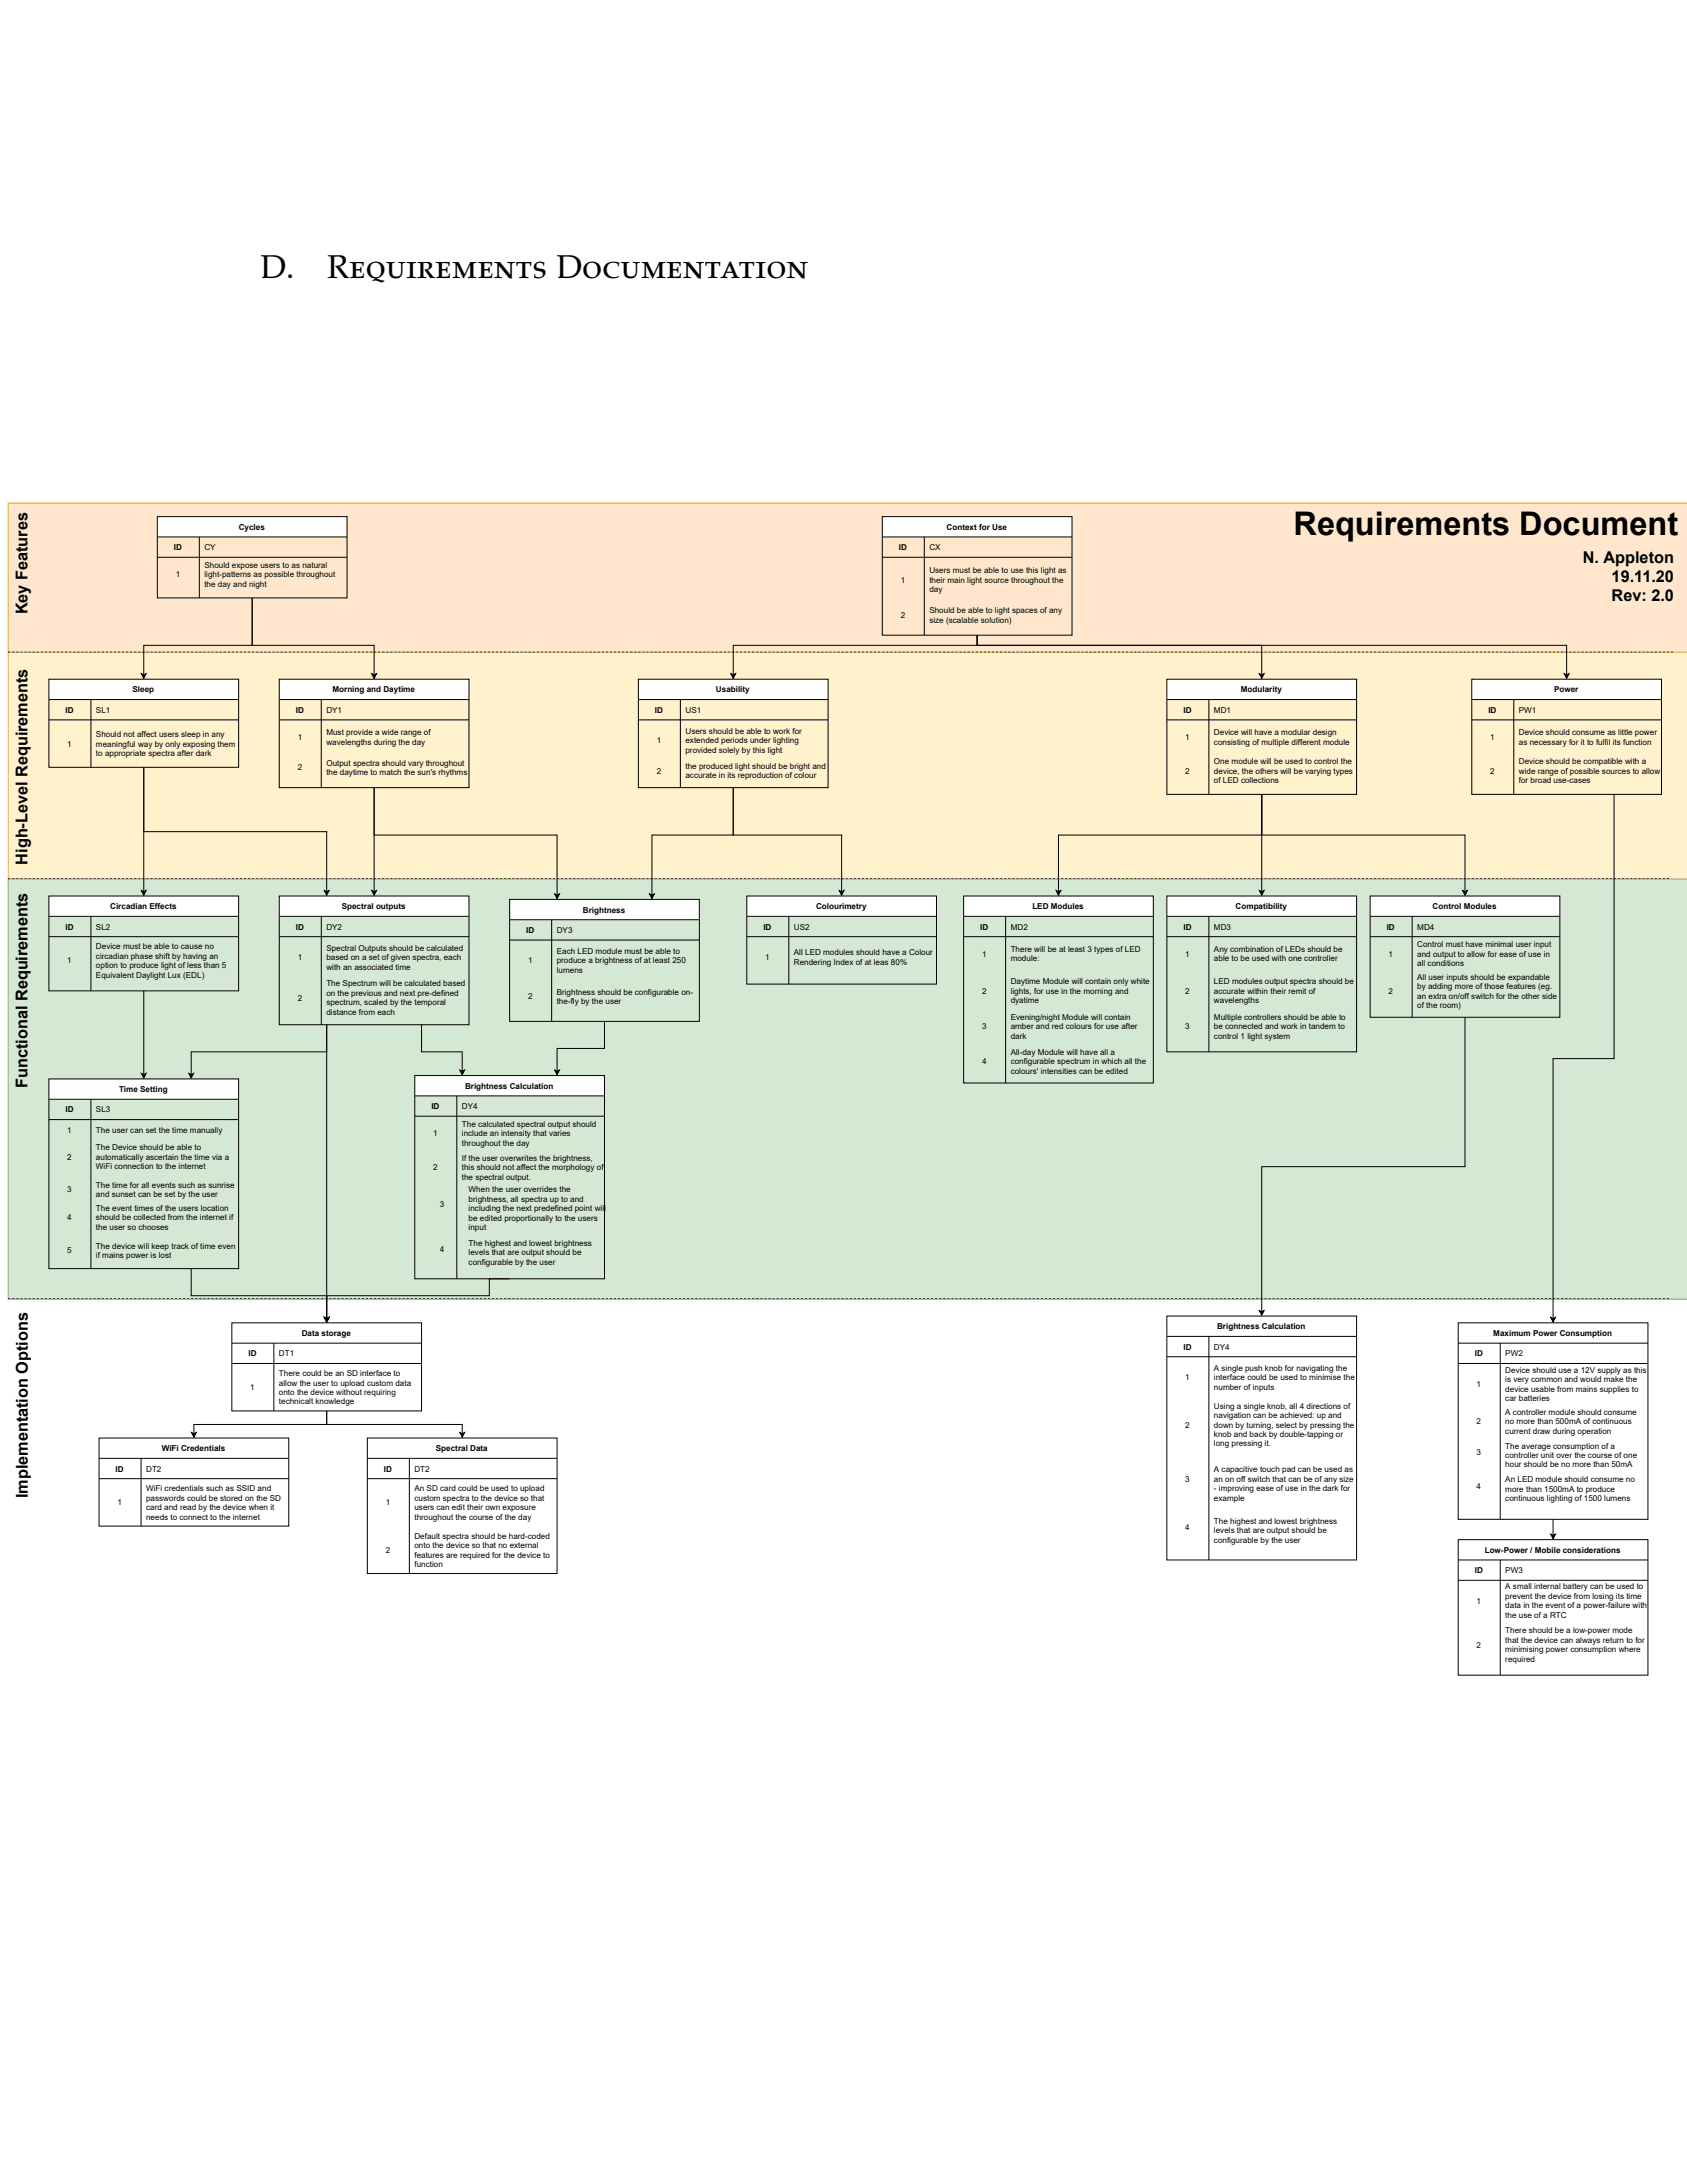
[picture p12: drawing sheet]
<svg xmlns="http://www.w3.org/2000/svg" width="216mm" height="279mm" viewBox="0 0 216 279" stroke-linecap="round" stroke-linejoin="round" font-family="sans-serif">
<defs><g id="words">
<g font-size="4.2">
<text x="33.3" y="35.6">D.</text>
<text x="41.9" y="35.6">Requirements Documentation</text>
<text x="165.5" y="68.4">Requirements Document</text>
</g>
<g font-size="2.1">
<text x="202.6" y="72.1">N. Appleton</text>
<text x="206.3" y="74.5">19.11.20</text>
<text x="206.3" y="76.9">Rev: 2.0</text>
<text x="3.5" y="78.6" transform="rotate(-90 3.5 78.6)">Key Features</text>
<text x="3.5" y="110.7" transform="rotate(-90 3.5 110.7)">High-Level Requirements</text>
<text x="3.5" y="139.2" transform="rotate(-90 3.5 139.2)">Functional Requirements</text>
<text x="3.6" y="191.8" transform="rotate(-90 3.6 191.8)">Implementation Options</text>
</g>
<g font-size="1">
<text x="22.3" y="70.4">ID</text>
<text x="26.2" y="70.4">CY</text>
<text x="30.6" y="67.8">Cycles</text>
<text x="115" y="70.4">ID</text>
<text x="118.9" y="70.4">CX</text>
<text x="121.1" y="67.8">Context for Use</text>
<text x="22.5" y="73.9">1</text>
<text x="26.2" y="72.7">Should expose users to as natural</text>
<text x="26.2" y="73.9">light-patterns as possible throughout</text>
<text x="26.2" y="75.1">the day and night</text>
<text x="115.3" y="74.6">1</text>
<text x="118.9" y="73.4">Users must be able to use this light as</text>
<text x="118.9" y="74.6">their main light source throughout the</text>
<text x="118.9" y="75.8">day</text>
<text x="115.3" y="79.1">2</text>
<text x="118.9" y="78.5">Should be able to light spaces of any</text>
<text x="118.9" y="79.7">size (scalable solution)</text>
<text x="17" y="88.6">Sleep</text>
<text x="42.5" y="88.6">Morning and Daytime</text>
<text x="91.6" y="88.6">Usability</text>
<text x="158.8" y="88.6">Modularity</text>
<text x="198.9" y="88.6">Power</text>
<text x="8.4" y="91.2">ID</text>
<text x="8.6" y="95.6">1</text>
<text x="12.3" y="91.2">SL1</text>
<text x="12.3" y="94.3">Should not affect users sleep in any</text>
<text x="12.3" y="95.6">meaningful way by only exposing them</text>
<text x="37.9" y="91.2">ID</text>
<text x="38.1" y="94.7">1</text>
<text x="41.8" y="91.2">DY1</text>
<text x="41.8" y="94.1">Must provide a wide range of</text>
<text x="41.8" y="95.3">wavelengths during the day</text>
<text x="83.8" y="91.2">ID</text>
<text x="84.1" y="95.1">1</text>
<text x="87.7" y="91.2">US1</text>
<text x="87.7" y="93.9">Users should be able to work for</text>
<text x="87.7" y="95.1">extended periods under lighting</text>
<text x="151.5" y="91.2">ID</text>
<text x="151.7" y="94.7">1</text>
<text x="155.4" y="91.2">MD1</text>
<text x="155.4" y="94.1">Device will have a modular design</text>
<text x="155.4" y="95.3">consisting of multiple different module</text>
<text x="190.5" y="91.2">ID</text>
<text x="190.7" y="94.7">1</text>
<text x="194.4" y="91.2">PW1</text>
<text x="194.4" y="94.1">Device should consume as little power</text>
<text x="194.4" y="95.3">as necessary for it to fulfil its function</text>
<text x="12.3" y="96.8">to appropriate spectra after dark</text>
<text x="38.1" y="98.6">2</text>
<text x="41.8" y="98">Output spectra should vary throughout</text>
<text x="41.8" y="99.2">the daytime to match the sun's rhythms</text>
<text x="84.1" y="99">2</text>
<text x="87.7" y="96.3">provided solely by this light</text>
<text x="87.7" y="98.4">the produced light should be bright and</text>
<text x="87.7" y="99.6">accurate in its reproduction of colour</text>
<text x="151.7" y="99">2</text>
<text x="155.4" y="97.8">One module will be used to control the</text>
<text x="155.4" y="99">device, the others will be varying types</text>
<text x="155.4" y="100.2">of LED collections</text>
<text x="190.7" y="99">2</text>
<text x="194.4" y="97.8">Device should be compatible with a</text>
<text x="194.4" y="99">wide range of possible sources to allow</text>
<text x="194.4" y="100.2">for broad use-cases</text>
<text x="8.4" y="119">ID</text>
<text x="12.3" y="119">SL2</text>
<text x="14.1" y="116.4">Circadian Effects</text>
<text x="37.9" y="119">ID</text>
<text x="41.8" y="119">DY2</text>
<text x="43.7" y="116.4">Spectral outputs</text>
<text x="67.3" y="119.4">ID</text>
<text x="71.3" y="119.4">DY3</text>
<text x="74.6" y="116.8">Brightness</text>
<text x="97.7" y="119">ID</text>
<text x="101.6" y="119">US2</text>
<text x="104.4" y="116.4">Colourimetry</text>
<text x="125.4" y="119">ID</text>
<text x="129.3" y="119">MD2</text>
<text x="132.1" y="116.4">LED Modules</text>
<text x="151.5" y="119">ID</text>
<text x="155.4" y="119">MD3</text>
<text x="158.1" y="116.4">Compatibility</text>
<text x="177.5" y="119">ID</text>
<text x="181.4" y="119">MD4</text>
<text x="183.3" y="116.4">Control Modules</text>
<text x="8.6" y="123.3">1</text>
<text x="12.3" y="121.5">Device must be able to cause no</text>
<text x="12.3" y="122.7">circadian phase shift by having an</text>
<text x="12.3" y="123.9">option to produce light of less than 5</text>
<text x="12.3" y="125.1">Equivalent Daylight Lux (EDL)</text>
<text x="38.1" y="122.9">1</text>
<text x="41.8" y="121.7">Spectral Outputs should be calculated</text>
<text x="41.8" y="122.9">based on a set of given spectra, each</text>
<text x="41.8" y="124.1">with an associated time</text>
<text x="67.6" y="123.3">1</text>
<text x="71.3" y="122.1">Each LED module must be able to</text>
<text x="71.3" y="123.3">produce a brightness of at least 250</text>
<text x="71.3" y="124.5">lumens</text>
<text x="97.9" y="122.9">1</text>
<text x="101.6" y="122.3">All LED modules should have a Colour</text>
<text x="101.6" y="123.5">Rendering Index of at leas 80%</text>
<text x="125.7" y="122.4">1</text>
<text x="129.3" y="121.8">There will be at least 3 types of LED</text>
<text x="129.3" y="123">module:</text>
<text x="129.3" y="126">Daytime Module will contain only white</text>
<text x="151.7" y="122.4">1</text>
<text x="155.4" y="121.8">Any combination of LEDs should be</text>
<text x="155.4" y="123">able to be used with one controller</text>
<text x="155.4" y="126">LED modules output spectra should be</text>
<text x="177.7" y="122.4">1</text>
<text x="181.4" y="121.2">Control must have minimal user input</text>
<text x="181.4" y="122.4">and output to allow for ease of use in</text>
<text x="181.4" y="123.7">all conditions</text>
<text x="181.4" y="125.4">All user inputs should be expandable</text>
<text x="38.1" y="128.1">2</text>
<text x="41.8" y="126.3">The Spectrum will be calculated based</text>
<text x="41.8" y="127.5">on the previous and next pre-defined</text>
<text x="41.8" y="128.7">spectrum, scaled by the temporal</text>
<text x="41.8" y="129.9">distance from each</text>
<text x="67.6" y="127.9">2</text>
<text x="71.3" y="127.3">Brightness should be configurable on-</text>
<text x="71.3" y="128.5">the-fly by the user</text>
<text x="125.7" y="131.7">3</text>
<text x="125.7" y="127.2">2</text>
<text x="129.3" y="130.5">Evening/night Module will contain</text>
<text x="129.3" y="131.7">amber and red colours for use after</text>
<text x="129.3" y="127.2">lights, for use in the morning and</text>
<text x="129.3" y="128.4">dyatime</text>
<text x="151.7" y="127.2">2</text>
<text x="151.7" y="131.7">3</text>
<text x="155.4" y="127.2">accurate within their remit of</text>
<text x="155.4" y="128.4">wavelengths</text>
<text x="155.4" y="130.5">Multiple controllers should be able to</text>
<text x="155.4" y="131.7">be connected and work in tandem to</text>
<text x="177.7" y="127.2">2</text>
<text x="181.4" y="126.6">by adding more of those features (eg.</text>
<text x="181.4" y="127.8">an extra on/off switch for the other side</text>
<text x="181.4" y="129">of the room)</text>
<text x="125.7" y="136.2">4</text>
<text x="129.3" y="132.9">dark</text>
<text x="129.3" y="135">All-day Module will have all a</text>
<text x="129.3" y="136.2">configurable spectrum in which all the</text>
<text x="129.3" y="137.4">colours' intensities can be edited</text>
<text x="155.4" y="132.9">control 1 light system</text>
<text x="8.4" y="142.4">ID</text>
<text x="12.3" y="142.4">SL3</text>
<text x="15.2" y="139.8">Time Setting</text>
<text x="55.2" y="142">ID</text>
<text x="59.1" y="142">DY4</text>
<text x="59.5" y="139.4">Brightness Calculation</text>
<text x="8.6" y="145">1</text>
<text x="8.6" y="148.5">2</text>
<text x="12.3" y="145">The user can set the time manually</text>
<text x="12.3" y="147.2">The Device should be able to</text>
<text x="12.3" y="148.5">automatically ascertain the time via a</text>
<text x="12.3" y="149.7">WiFi connection to the internet</text>
<text x="55.4" y="145.4">1</text>
<text x="55.4" y="149.8">2</text>
<text x="59.1" y="144.2">The calculated spectral output should</text>
<text x="59.1" y="145.4">include an intensity that varies</text>
<text x="59.1" y="146.6">throughout the day</text>
<text x="59.1" y="148.5">If the user overwrites the brightness,</text>
<text x="59.1" y="149.8">this should not affect the morphology of</text>
<text x="8.6" y="152.6">3</text>
<text x="12.3" y="152">The time for all events such as sunrise</text>
<text x="12.3" y="153.2">and sunset can be set by the user</text>
<text x="12.3" y="155">The event times of the users location</text>
<text x="56.3" y="154.4">3</text>
<text x="59.1" y="151">the spectral output.</text>
<text x="60" y="152.6">When the user overrides the</text>
<text x="60" y="153.8">brightness, all spectra up to and</text>
<text x="60" y="155">including the next predefined point will</text>
<text x="8.6" y="156.1">4</text>
<text x="8.6" y="160.4">5</text>
<text x="12.3" y="156.2">should be collected from the internet if</text>
<text x="12.3" y="157.4">the user so chooses</text>
<text x="12.3" y="159.8">The device will keep track of time even</text>
<text x="12.3" y="161">if mains power is lost</text>
<text x="56.3" y="160.2">4</text>
<text x="60" y="156.3">be edited proportionally to the users</text>
<text x="60" y="157.5">input</text>
<text x="60" y="159.5">The highest and lowest brightness</text>
<text x="60" y="160.7">levels that are output should be</text>
<text x="60" y="161.9">configurable by the user</text>
<text x="31.8" y="173.6">ID</text>
<text x="35.7" y="173.6">DT1</text>
<text x="38.6" y="171">Data storage</text>
<text x="151.5" y="172.7">ID</text>
<text x="155.4" y="172.7">DY4</text>
<text x="155.8" y="170.1">Brightness Calculation</text>
<text x="188.7" y="173.6">ID</text>
<text x="191.1" y="171">Maximum Power Consumption</text>
<text x="192.6" y="173.6">PW2</text>
<text x="32" y="177.9">1</text>
<text x="35.7" y="176.1">There could be an SD interface to</text>
<text x="35.7" y="177.3">allow the user to upload custom data</text>
<text x="35.7" y="178.5">onto the device without requiring</text>
<text x="35.7" y="179.8">technicalt knowledge</text>
<text x="151.7" y="176.6">1</text>
<text x="155.4" y="175.4">A single push knob for navigating the</text>
<text x="155.4" y="176.6">interface could be used to minimise the</text>
<text x="155.4" y="177.9">number of inputs</text>
<text x="189" y="177.5">1</text>
<text x="192.6" y="175.7">Device should use a 12V supply as this</text>
<text x="192.6" y="176.9">is very common and would make the</text>
<text x="192.6" y="178.1">device usable from mains supplies to</text>
<text x="192.6" y="179.3">car batteries</text>
<text x="20.7" y="185.7">WiFi Credentials</text>
<text x="55.8" y="185.7">Spectral Data</text>
<text x="151.7" y="182.7">2</text>
<text x="155.4" y="180.3">Using a single knob, all 4 directions of</text>
<text x="155.4" y="181.5">navigation can be achieved: up and</text>
<text x="155.4" y="182.7">down by turning, select by pressing the</text>
<text x="155.4" y="183.9">knob and back by double-tapping or</text>
<text x="155.4" y="185.1">long pressing it.</text>
<text x="189" y="182.3">2</text>
<text x="192.6" y="181.1">A controller module should consume</text>
<text x="192.6" y="182.3">no more than 500mA of continuous</text>
<text x="192.6" y="183.5">current draw during operation</text>
<text x="192.6" y="185.4">The average consumption of a</text>
<text x="14.8" y="188.3">ID</text>
<text x="18.7" y="188.3">DT2</text>
<text x="18.7" y="190.9">WiFi credentials such as SSID and</text>
<text x="49.1" y="188.3">ID</text>
<text x="53" y="188.3">DT2</text>
<text x="53" y="190.9">An SD card could be used to upload</text>
<text x="151.7" y="189.6">3</text>
<text x="155.4" y="188.4">A capacitive touch pad can be used as</text>
<text x="155.4" y="189.6">an on off switch that can be of any size</text>
<text x="155.4" y="190.9">- improving ease of use in the dark for</text>
<text x="189" y="186.3">3</text>
<text x="189" y="190.6">4</text>
<text x="192.6" y="186.6">controller unit over the course of one</text>
<text x="192.6" y="187.8">hour should be no more than 50mA</text>
<text x="192.6" y="189.7">An LED module should consume no</text>
<text x="192.6" y="190.9">more than 1500mA to produce</text>
<text x="15" y="192.7">1</text>
<text x="18.7" y="192.1">passwords could be stored on the SD</text>
<text x="18.7" y="193.3">card and read by the device when it</text>
<text x="18.7" y="194.5">needs to connect to the internet</text>
<text x="49.4" y="192.7">1</text>
<text x="53" y="192.1">custom spectra to the device so that</text>
<text x="53" y="193.3">users can edit their own exposure</text>
<text x="53" y="194.5">throughout the course of the day</text>
<text x="53" y="196.9">Default spectra should be hard-coded</text>
<text x="151.7" y="195.8">4</text>
<text x="155.4" y="192.1">example</text>
<text x="155.4" y="195">The highest and lowest brightness</text>
<text x="155.4" y="196.2">levels that are output should be</text>
<text x="155.4" y="197.4">configurable by the user</text>
<text x="192.6" y="192.2">continuous lighting of 1500 lumens</text>
<text x="49.4" y="198.7">2</text>
<text x="53" y="198.1">onto the device so that no external</text>
<text x="53" y="199.4">features are required for the device to</text>
<text x="53" y="200.6">function</text>
<text x="188.7" y="201.3">ID</text>
<text x="190" y="198.7">Low-Power / Mobile considerations</text>
<text x="192.6" y="201.3">PW3</text>
<text x="192.6" y="203.4">A small internal battery can be used to</text>
<text x="189" y="205.3">1</text>
<text x="192.6" y="204.6">prevent the device from losing its time</text>
<text x="192.6" y="205.9">data in the event of a power-failure with</text>
<text x="192.6" y="207.1">the use of a RTC</text>
<text x="192.6" y="209.1">There should be a low-power mode</text>
<text x="189" y="210.9">2</text>
<text x="192.6" y="210.3">that the device can always return to for</text>
<text x="192.6" y="211.5">minimising power consumption where</text>
<text x="192.6" y="212.7">required</text>
</g>
</g></defs>
<path d="M1.1 83.5h214.8v29.4h-214.8z" fill="#fff2cc"/>
<path d="M215.9 83.5h-214.8v29.4h214.8" fill="none" stroke="#d6b656" stroke-width=".13"/>
<path d="M1.1 64.4h214.8v19.1h-214.8z" fill="#ffe6cc"/>
<path d="M215.9 64.4h-214.8v19.1h214.8" fill="none" stroke="#d79b00" stroke-width=".13"/>
<path d="M93.5 86.2l.3 .2 .3-.2-.3 .6zM125.1 81.3v1.3h36.4v3.8M125.1 81.3v1.3h-31.3v3.8M125.1 81.3v1.3h75.4v3.8M161.2 86.2l.3 .2 .3-.2-.3 .6zM200.2 86.2l.3 .2 .3-.2-.3 .6z" fill="none" stroke="#000" stroke-width=".13"/>
<path d="M93.5 86.2l.3 .2 .3-.2-.3 .6zM161.2 86.2l.3 .2 .3-.2-.3 .6zM200.2 86.2l.3 .2 .3-.2-.3 .6z" fill="#000"/>
<path d="M112.9 66.1h24.3v2.6h-24.3z" fill="#fff"/>
<path d="M112.9 68.7v-2.6h24.3v2.6M112.9 68.7v12.6h24.3v-12.6M112.9 68.7h24.3M112.9 71.3h24.3M118.3 68.7v12.6" fill="none" stroke="#000" stroke-width=".13"/>
<path d="M6.3 86.9h24.2v2.6h-24.2z" fill="#fff"/>
<path d="M6.3 89.5v-2.6h24.2v2.6M6.3 89.5v8.7h24.2v-8.7M6.3 89.5h24.2M6.3 92.1h24.2M11.6 89.5v8.7M18.1 86.2l.3 .2 .3-.2-.3 .6zM18.4 86.4v-3.8h13.9v-6.1v6.1h15.6v3.8M47.6 86.2l.3 .2 .3-.2-.3 .6z" fill="none" stroke="#000" stroke-width=".13"/>
<path d="M18.1 86.2l.3 .2 .3-.2-.3 .6zM47.6 86.2l.3 .2 .3-.2-.3 .6z" fill="#000"/>
<path d="M20.1 66.1h24.3v2.6h-24.3z" fill="#fff"/>
<path d="M20.1 68.7v-2.6h24.3v2.6M20.1 68.7v7.8h24.3v-7.8M20.1 68.7h24.3M20.1 71.3h24.3M25.5 68.7v7.8" fill="none" stroke="#000" stroke-width=".13"/>
<path d="M35.7 86.9h24.3v2.6h-24.3z" fill="#fff"/>
<path d="M35.7 89.5v-2.6h24.3v2.6M35.7 89.5v11.3h24.3v-11.3M35.7 89.5h24.3M35.7 92.1h24.3M41.1 89.5v11.3" fill="none" stroke="#000" stroke-width=".13"/>
<path d="M149.3 86.9h24.3v2.6h-24.3z" fill="#fff"/>
<path d="M149.3 89.5v-2.6h24.3v2.6M149.3 89.5v12.2h24.3v-12.2M149.3 89.5h24.3M149.3 92.1h24.3M154.7 89.5v12.2" fill="none" stroke="#000" stroke-width=".13"/>
<path d="M81.7 86.9h24.3v2.6h-24.3z" fill="#fff"/>
<path d="M81.7 89.5v-2.6h24.3v2.6M81.7 89.5v11.3h24.3v-11.3M81.7 89.5h24.3M81.7 92.1h24.3M87.1 89.5v11.3" fill="none" stroke="#000" stroke-width=".13"/>
<path d="M1.1 112.5h214.8v53.8h-214.8z" fill="#d5e8d4"/>
<path d="M215.9 112.5h-214.8v53.8h214.8" fill="none" stroke="#82b366" stroke-width=".13"/>
<path d="M65.2 115.1h24.3v2.6h-24.3z" fill="#fff"/>
<path d="M65.2 117.7v-2.6h24.3v2.6M65.2 117.7v13h24.3v-13M65.2 117.7h24.3M70.6 117.7v13M65.2 120.3h24.3" fill="none" stroke="#000" stroke-width=".13"/>
<path d="M53.1 137.7h24.3v2.6h-24.3z" fill="#fff"/>
<path d="M71 137l.3 .1 .3-.1-.3 .6zM77.4 130.7v3.5h-6.1v2.9M53.1 140.3v-2.6h24.3v2.6M53.1 140.3v23.4h24.3v-23.4M53.1 140.3h24.3M53.1 142.9h24.3M58.5 140.3v23.4" fill="none" stroke="#000" stroke-width=".13"/>
<g fill="#000">
<path d="M71 137l.3 .1 .3-.1-.3 .6z"/>
<path d="M1.1 83.4h.2v.1h-.2zM1.6 83.4h.2v.1h-.2zM2.1 83.4h.3v.1h-.3zM2.6 83.4h.3v.1h-.3zM3.1 83.4h.3v.1h-.3zM3.7 83.4h.2v.1h-.2zM4.2 83.4h.2v.1h-.2zM4.7 83.4h.3v.1h-.3zM5.2 83.4h.3v.1h-.3zM5.7 83.4h.3v.1h-.3zM6.3 83.4h.2v.1h-.2zM6.8 83.4h.2v.1h-.2zM7.3 83.4h.3v.1h-.3zM7.8 83.4h.3v.1h-.3zM8.3 83.4h.3v.1h-.3zM8.9 83.4h.2v.1h-.2zM9.4 83.4h.2v.1h-.2zM9.9 83.4h.3v.1h-.3zM10.4 83.4h.3v.1h-.3zM10.9 83.4h.3v.1h-.3zM11.5 83.4h.2v.1h-.2zM12 83.4h.2v.1h-.2zM12.5 83.4h.3v.1h-.3zM13 83.4h.3v.1h-.3zM13.5 83.4h.3v.1h-.3zM14.1 83.4h.2v.1h-.2zM14.6 83.4h.2v.1h-.2zM15.1 83.4h.3v.1h-.3zM15.6 83.4h.3v.1h-.3zM16.1 83.4h.3v.1h-.3zM16.7 83.4h.2v.1h-.2zM17.2 83.4h.2v.1h-.2zM17.7 83.4h.3v.1h-.3zM18.2 83.4h.3v.1h-.3zM18.7 83.4h.3v.1h-.3zM19.3 83.4h.2v.1h-.2zM19.8 83.4h.2v.1h-.2zM20.3 83.4h.3v.1h-.3zM20.8 83.4h.3v.1h-.3zM21.3 83.4h.3v.1h-.3zM21.9 83.4h.2v.1h-.2zM22.4 83.4h.2v.1h-.2zM22.9 83.4h.3v.1h-.3zM23.4 83.4h.3v.1h-.3zM23.9 83.4h.3v.1h-.3zM24.5 83.4h.2v.1h-.2zM25 83.4h.2v.1h-.2zM25.5 83.4h.3v.1h-.3zM26 83.4h.3v.1h-.3zM26.5 83.4h.3v.1h-.3zM27.1 83.4h.2v.1h-.2zM27.6 83.4h.3v.1h-.3zM28.1 83.4h.3v.1h-.3zM28.6 83.4h.3v.1h-.3zM29.2 83.4h.2v.1h-.2zM29.7 83.4h.2v.1h-.2zM30.2 83.4h.3v.1h-.3zM30.7 83.4h.3v.1h-.3zM31.2 83.4h.3v.1h-.3zM31.8 83.4h.2v.1h-.2zM32.3 83.4h.2v.1h-.2zM32.8 83.4h.3v.1h-.3zM33.3 83.4h.3v.1h-.3zM33.8 83.4h.3v.1h-.3zM34.4 83.4h.2v.1h-.2zM34.9 83.4h.2v.1h-.2zM35.4 83.4h.3v.1h-.3zM35.9 83.4h.3v.1h-.3zM36.4 83.4h.3v.1h-.3zM37 83.4h.2v.1h-.2zM37.5 83.4h.2v.1h-.2zM38 83.4h.3v.1h-.3zM38.5 83.4h.3v.1h-.3zM39 83.4h.3v.1h-.3zM39.6 83.4h.2v.1h-.2zM40.1 83.4h.2v.1h-.2zM40.6 83.4h.3v.1h-.3zM41.1 83.4h.3v.1h-.3zM41.6 83.4h.3v.1h-.3zM42.2 83.4h.2v.1h-.2zM42.7 83.4h.2v.1h-.2zM43.2 83.4h.3v.1h-.3zM43.7 83.4h.3v.1h-.3zM44.2 83.4h.3v.1h-.3zM44.8 83.4h.2v.1h-.2zM45.3 83.4h.2v.1h-.2zM45.8 83.4h.3v.1h-.3zM46.3 83.4h.3v.1h-.3zM46.8 83.4h.3v.1h-.3zM47.4 83.4h.2v.1h-.2zM47.9 83.4h.2v.1h-.2zM48.4 83.4h.3v.1h-.3zM48.9 83.4h.3v.1h-.3zM49.4 83.4h.3v.1h-.3zM50 83.4h.2v.1h-.2zM50.5 83.4h.2v.1h-.2zM51 83.4h.3v.1h-.3zM51.5 83.4h.3v.1h-.3zM52 83.4h.3v.1h-.3zM52.6 83.4h.2v.1h-.2zM53.1 83.4h.2v.1h-.2zM53.6 83.4h.3v.1h-.3zM54.1 83.4h.3v.1h-.3zM54.6 83.4h.3v.1h-.3zM55.2 83.4h.2v.1h-.2zM55.7 83.4h.2v.1h-.2zM56.2 83.4h.3v.1h-.3zM56.7 83.4h.3v.1h-.3zM57.2 83.4h.3v.1h-.3zM57.8 83.4h.2v.1h-.2zM58.3 83.4h.2v.1h-.2zM58.8 83.4h.3v.1h-.3zM59.3 83.4h.3v.1h-.3zM59.8 83.4h.3v.1h-.3zM60.4 83.4h.2v.1h-.2zM60.9 83.4h.2v.1h-.2zM61.4 83.4h.3v.1h-.3zM61.9 83.4h.3v.1h-.3zM62.4 83.4h.3v.1h-.3zM63 83.4h.2v.1h-.2zM63.5 83.4h.2v.1h-.2zM64 83.4h.3v.1h-.3zM64.5 83.4h.3v.1h-.3zM65.1 83.4h.2v.1h-.2zM65.6 83.4h.2v.1h-.2zM66.1 83.4h.3v.1h-.3zM66.6 83.4h.3v.1h-.3zM67.1 83.4h.3v.1h-.3zM67.7 83.4h.2v.1h-.2zM68.2 83.4h.2v.1h-.2zM68.7 83.4h.3v.1h-.3zM69.2 83.4h.3v.1h-.3zM69.7 83.4h.3v.1h-.3zM70.3 83.4h.2v.1h-.2zM70.8 83.4h.2v.1h-.2zM71.3 83.4h.3v.1h-.3zM71.8 83.4h.3v.1h-.3zM72.3 83.4h.3v.1h-.3zM72.9 83.4h.2v.1h-.2zM73.4 83.4h.2v.1h-.2zM73.9 83.4h.3v.1h-.3zM74.4 83.4h.3v.1h-.3zM74.9 83.4h.3v.1h-.3zM75.5 83.4h.2v.1h-.2zM76 83.4h.2v.1h-.2zM76.5 83.4h.3v.1h-.3zM77 83.4h.3v.1h-.3zM77.5 83.4h.3v.1h-.3zM78.1 83.4h.2v.1h-.2zM78.6 83.4h.2v.1h-.2zM79.1 83.4h.3v.1h-.3zM79.6 83.4h.3v.1h-.3zM80.1 83.4h.3v.1h-.3zM80.7 83.4h.2v.1h-.2zM81.2 83.4h.2v.1h-.2zM81.7 83.4h.3v.1h-.3zM82.2 83.4h.3v.1h-.3zM82.7 83.4h.3v.1h-.3zM83.3 83.4h.2v.1h-.2zM83.8 83.4h.2v.1h-.2zM84.3 83.4h.3v.1h-.3zM84.8 83.4h.3v.1h-.3zM85.3 83.4h.3v.1h-.3zM85.9 83.4h.2v.1h-.2zM86.4 83.4h.2v.1h-.2zM86.9 83.4h.3v.1h-.3zM87.4 83.4h.3v.1h-.3zM87.9 83.4h.3v.1h-.3zM88.5 83.4h.2v.1h-.2zM89 83.4h.2v.1h-.2zM89.5 83.4h.3v.1h-.3zM90 83.4h.3v.1h-.3zM90.5 83.4h.3v.1h-.3zM91.1 83.4h.2v.1h-.2zM91.6 83.4h.2v.1h-.2zM92.1 83.4h.3v.1h-.3zM92.6 83.4h.3v.1h-.3zM93.1 83.4h.3v.1h-.3zM93.7 83.4h.2v.1h-.2zM94.2 83.4h.2v.1h-.2zM94.7 83.4h.3v.1h-.3zM95.2 83.4h.3v.1h-.3zM95.7 83.4h.3v.1h-.3zM96.3 83.4h.2v.1h-.2zM96.8 83.4h.2v.1h-.2zM97.3 83.4h.3v.1h-.3zM97.8 83.4h.3v.1h-.3zM98.3 83.4h.3v.1h-.3zM98.9 83.4h.2v.1h-.2zM99.4 83.4h.2v.1h-.2zM99.9 83.4h.3v.1h-.3zM100.4 83.4h.3v.1h-.3zM100.9 83.4h.3v.1h-.3zM101.5 83.4h.2v.1h-.2zM102 83.4h.2v.1h-.2zM102.5 83.4h.3v.1h-.3zM103 83.4h.3v.1h-.3zM103.6 83.4h.2v.1h-.2zM104.1 83.4h.2v.1h-.2zM104.6 83.4h.3v.1h-.3zM105.1 83.4h.3v.1h-.3zM105.6 83.4h.3v.1h-.3zM106.2 83.4h.2v.1h-.2zM106.7 83.4h.2v.1h-.2zM107.2 83.4h.3v.1h-.3zM107.7 83.4h.3v.1h-.3zM108.2 83.4h.3v.1h-.3zM108.8 83.4h.2v.1h-.2zM109.3 83.4h.2v.1h-.2zM109.8 83.4h.3v.1h-.3zM110.3 83.4h.3v.1h-.3zM110.8 83.4h.3v.1h-.3zM111.4 83.4h.2v.1h-.2zM111.9 83.4h.2v.1h-.2zM112.4 83.4h.3v.1h-.3zM112.9 83.4h.3v.1h-.3zM113.4 83.4h.3v.1h-.3zM114 83.4h.2v.1h-.2zM114.5 83.4h.2v.1h-.2zM115 83.4h.3v.1h-.3zM115.5 83.4h.3v.1h-.3zM116 83.4h.3v.1h-.3zM116.6 83.4h.2v.1h-.2zM117.1 83.4h.2v.1h-.2zM117.6 83.4h.3v.1h-.3zM118.1 83.4h.3v.1h-.3zM118.6 83.4h.3v.1h-.3zM119.2 83.4h.2v.1h-.2zM119.7 83.4h.2v.1h-.2zM120.2 83.4h.3v.1h-.3zM120.7 83.4h.3v.1h-.3zM121.2 83.4h.3v.1h-.3zM121.8 83.4h.2v.1h-.2zM122.3 83.4h.2v.1h-.2zM122.8 83.4h.3v.1h-.3zM123.3 83.4h.3v.1h-.3zM123.8 83.4h.3v.1h-.3zM124.4 83.4h.2v.1h-.2zM124.9 83.4h.2v.1h-.2zM125.4 83.4h.3v.1h-.3zM125.9 83.4h.3v.1h-.3zM126.4 83.4h.3v.1h-.3zM127 83.4h.2v.1h-.2zM127.5 83.4h.2v.1h-.2zM128 83.4h.3v.1h-.3zM128.5 83.4h.3v.1h-.3zM129 83.4h.3v.1h-.3zM129.6 83.4h.2v.1h-.2zM130.1 83.4h.2v.1h-.2zM130.6 83.4h.3v.1h-.3zM131.1 83.4h.3v.1h-.3zM131.6 83.4h.3v.1h-.3zM132.2 83.4h.2v.1h-.2zM132.7 83.4h.2v.1h-.2zM133.2 83.4h.3v.1h-.3zM133.7 83.4h.3v.1h-.3zM134.2 83.4h.3v.1h-.3zM134.8 83.4h.2v.1h-.2zM135.3 83.4h.2v.1h-.2zM135.8 83.4h.3v.1h-.3zM136.3 83.4h.3v.1h-.3zM136.8 83.4h.3v.1h-.3zM137.4 83.4h.2v.1h-.2zM137.9 83.4h.2v.1h-.2zM138.4 83.4h.3v.1h-.3zM138.9 83.4h.3v.1h-.3zM139.4 83.4h.3v.1h-.3zM140 83.4h.2v.1h-.2zM140.5 83.4h.3v.1h-.3zM141 83.4h.3v.1h-.3zM141.5 83.4h.3v.1h-.3zM142.1 83.4h.2v.1h-.2zM142.6 83.4h.2v.1h-.2zM143.1 83.4h.3v.1h-.3zM143.6 83.4h.3v.1h-.3zM144.1 83.4h.3v.1h-.3zM144.7 83.4h.2v.1h-.2zM145.2 83.4h.2v.1h-.2zM145.7 83.4h.3v.1h-.3zM146.2 83.4h.3v.1h-.3zM146.7 83.4h.3v.1h-.3zM147.3 83.4h.2v.1h-.2zM147.8 83.4h.2v.1h-.2zM148.3 83.4h.3v.1h-.3zM148.8 83.4h.3v.1h-.3zM149.3 83.4h.3v.1h-.3zM149.9 83.4h.2v.1h-.2zM150.4 83.4h.2v.1h-.2zM150.9 83.4h.3v.1h-.3zM151.4 83.4h.3v.1h-.3zM151.9 83.4h.3v.1h-.3zM152.5 83.4h.2v.1h-.2zM153 83.4h.2v.1h-.2zM153.5 83.4h.3v.1h-.3zM154 83.4h.3v.1h-.3zM154.5 83.4h.3v.1h-.3zM155.1 83.4h.2v.1h-.2zM155.6 83.4h.2v.1h-.2zM156.1 83.4h.3v.1h-.3zM156.6 83.4h.3v.1h-.3zM157.1 83.4h.3v.1h-.3zM157.7 83.4h.2v.1h-.2zM158.2 83.4h.2v.1h-.2zM158.7 83.4h.3v.1h-.3zM159.2 83.4h.3v.1h-.3zM159.7 83.4h.3v.1h-.3zM160.3 83.4h.2v.1h-.2zM160.8 83.4h.2v.1h-.2zM161.3 83.4h.3v.1h-.3zM161.8 83.4h.3v.1h-.3zM162.3 83.4h.3v.1h-.3zM162.9 83.4h.2v.1h-.2zM163.4 83.4h.2v.1h-.2zM163.9 83.4h.3v.1h-.3zM164.4 83.4h.3v.1h-.3zM164.9 83.4h.3v.1h-.3zM165.5 83.4h.2v.1h-.2zM166 83.4h.2v.1h-.2zM166.5 83.4h.3v.1h-.3zM167 83.4h.3v.1h-.3zM167.5 83.4h.3v.1h-.3zM168.1 83.4h.2v.1h-.2zM168.6 83.4h.2v.1h-.2zM169.1 83.4h.3v.1h-.3zM169.6 83.4h.3v.1h-.3zM170.1 83.4h.3v.1h-.3zM170.7 83.4h.2v.1h-.2zM171.2 83.4h.2v.1h-.2zM171.7 83.4h.3v.1h-.3zM172.2 83.4h.3v.1h-.3zM172.7 83.4h.3v.1h-.3zM173.3 83.4h.2v.1h-.2zM173.8 83.4h.2v.1h-.2zM174.3 83.4h.3v.1h-.3zM174.8 83.4h.3v.1h-.3zM175.3 83.4h.3v.1h-.3zM175.9 83.4h.2v.1h-.2zM176.4 83.4h.2v.1h-.2zM176.9 83.4h.3v.1h-.3zM177.4 83.4h.3v.1h-.3zM178 83.4h.2v.1h-.2zM178.5 83.4h.2v.1h-.2zM179 83.4h.3v.1h-.3zM179.5 83.4h.3v.1h-.3zM180 83.4h.3v.1h-.3zM180.6 83.4h.2v.1h-.2zM181.1 83.4h.2v.1h-.2zM181.6 83.4h.3v.1h-.3zM182.1 83.4h.3v.1h-.3zM182.6 83.4h.3v.1h-.3zM183.2 83.4h.2v.1h-.2zM183.7 83.4h.2v.1h-.2zM184.2 83.4h.3v.1h-.3zM184.7 83.4h.3v.1h-.3zM185.2 83.4h.3v.1h-.3zM185.8 83.4h.2v.1h-.2zM186.3 83.4h.2v.1h-.2zM186.8 83.4h.3v.1h-.3zM187.3 83.4h.3v.1h-.3zM187.8 83.4h.3v.1h-.3zM188.4 83.4h.2v.1h-.2zM188.9 83.4h.2v.1h-.2zM189.4 83.4h.3v.1h-.3zM189.9 83.4h.3v.1h-.3zM190.4 83.4h.3v.1h-.3zM191 83.4h.2v.1h-.2zM191.5 83.4h.2v.1h-.2zM192 83.4h.3v.1h-.3zM192.5 83.4h.3v.1h-.3zM193 83.4h.3v.1h-.3zM193.6 83.4h.2v.1h-.2zM194.1 83.4h.2v.1h-.2zM194.6 83.4h.3v.1h-.3zM195.1 83.4h.3v.1h-.3zM195.6 83.4h.3v.1h-.3zM196.2 83.4h.2v.1h-.2zM196.7 83.4h.2v.1h-.2zM197.2 83.4h.3v.1h-.3zM197.7 83.4h.3v.1h-.3zM198.2 83.4h.3v.1h-.3zM198.8 83.4h.2v.1h-.2zM199.3 83.4h.2v.1h-.2zM199.8 83.4h.3v.1h-.3zM200.3 83.4h.3v.1h-.3zM200.8 83.4h.3v.1h-.3zM201.4 83.4h.2v.1h-.2zM201.9 83.4h.2v.1h-.2zM202.4 83.4h.3v.1h-.3zM202.9 83.4h.3v.1h-.3zM203.4 83.4h.3v.1h-.3zM204 83.4h.2v.1h-.2zM204.5 83.4h.2v.1h-.2zM205 83.4h.3v.1h-.3zM205.5 83.4h.3v.1h-.3zM206 83.4h.3v.1h-.3zM206.6 83.4h.2v.1h-.2zM207.1 83.4h.2v.1h-.2zM207.6 83.4h.3v.1h-.3zM208.1 83.4h.3v.1h-.3zM208.6 83.4h.3v.1h-.3zM209.2 83.4h.2v.1h-.2zM209.7 83.4h.2v.1h-.2zM210.2 83.4h.3v.1h-.3zM210.7 83.4h.3v.1h-.3zM211.2 83.4h.3v.1h-.3zM211.8 83.4h.2v.1h-.2zM212.3 83.4h.2v.1h-.2zM212.8 83.4h.3v.1h-.3zM213.3 83.4h.3v.1h-.3zM213.8 83.4h.3v.1h-.3z"/>
</g>
<path d="M123.3 114.7h24.3v2.6h-24.3z" fill="#fff"/>
<path d="M123.3 117.3v-2.6h24.3v2.6M123.3 117.3v21.3h24.3v-21.3M123.3 117.3h24.3M123.3 119.9h24.3M128.7 117.3v21.3" fill="none" stroke="#000" stroke-width=".13"/>
<path d="M149.3 114.7h24.3v2.6h-24.3z" fill="#fff"/>
<g fill="none" stroke="#000" stroke-width=".13">
<path d="M18.1 114l.3 .1 .3-.1-.3 .6zM18.4 114.1v-15.9v8.2h23.4v7.7M41.5 114l.3 .1 .3-.1-.3 .6zM47.6 114l.3 .1 .3-.1-.3 .6zM47.9 114.1v-13.3v6.1h23.4v7.7M71 114.4l.3 .2 .3-.2-.3 .6zM83.1 114.4l.3 .2 .3-.2-.3 .6zM107.4 114l.3 .1 .3-.1-.3 .6zM107.7 114.1v-7.2h-13.9v-6.1v6.1h-10.4v7.7M135.2 114l.3 .1 .3-.1-.3 .6zM149.3 117.3v-2.6h24.3v2.6M149.3 117.3v17.3h24.3v-17.3"/>
<path d="M149.3 117.3h24.3M149.3 119.9h24.3M154.7 117.3v17.3M161.2 114l.3 .1 .3-.1-.3 .6zM161.5 101.7v5.2h26v7.2M161.5 101.7v5.2h-26v7.2M161.5 101.7v12.4M187.2 114l.3 .1 .3-.1-.3 .6zM18.1 137.4l.3 .1 .3-.1-.3 .6zM18.4 126.8v10.7M54 131.2v3.4h5.2v2.5M58.9 137l.3 .1 .3-.1-.3 .6z"/>
</g>
<g fill="#000">
<path d="M18.1 114l.3 .1 .3-.1-.3 .6zM41.5 114l.3 .1 .3-.1-.3 .6zM47.6 114l.3 .1 .3-.1-.3 .6zM71 114.4l.3 .2 .3-.2-.3 .6zM83.1 114.4l.3 .2 .3-.2-.3 .6zM107.4 114l.3 .1 .3-.1-.3 .6zM135.2 114l.3 .1 .3-.1-.3 .6zM161.2 114l.3 .1 .3-.1-.3 .6zM187.2 114l.3 .1 .3-.1-.3 .6zM18.1 137.4l.3 .1 .3-.1-.3 .6zM58.9 137l.3 .1 .3-.1-.3 .6z"/>
<path d="M1.1 112.4h.2v.1h-.2zM1.6 112.4h.2v.1h-.2zM2.1 112.4h.3v.1h-.3zM2.6 112.4h.3v.1h-.3zM3.1 112.4h.3v.1h-.3zM3.7 112.4h.2v.1h-.2zM4.2 112.4h.2v.1h-.2zM4.7 112.4h.3v.1h-.3zM5.2 112.4h.3v.1h-.3zM5.7 112.4h.3v.1h-.3zM6.3 112.4h.2v.1h-.2zM6.8 112.4h.2v.1h-.2zM7.3 112.4h.3v.1h-.3zM7.8 112.4h.3v.1h-.3zM8.3 112.4h.3v.1h-.3zM8.9 112.4h.2v.1h-.2zM9.4 112.4h.2v.1h-.2zM9.9 112.4h.3v.1h-.3zM10.4 112.4h.3v.1h-.3zM10.9 112.4h.3v.1h-.3zM11.5 112.4h.2v.1h-.2zM12 112.4h.2v.1h-.2zM12.5 112.4h.3v.1h-.3zM13 112.4h.3v.1h-.3zM13.5 112.4h.3v.1h-.3zM14.1 112.4h.2v.1h-.2zM14.6 112.4h.2v.1h-.2zM15.1 112.4h.3v.1h-.3zM15.6 112.4h.3v.1h-.3zM16.1 112.4h.3v.1h-.3zM16.7 112.4h.2v.1h-.2zM17.2 112.4h.2v.1h-.2zM17.7 112.4h.3v.1h-.3zM18.2 112.4h.3v.1h-.3zM18.7 112.4h.3v.1h-.3zM19.3 112.4h.2v.1h-.2zM19.8 112.4h.2v.1h-.2zM20.3 112.4h.3v.1h-.3zM20.8 112.4h.3v.1h-.3zM21.3 112.4h.3v.1h-.3zM21.9 112.4h.2v.1h-.2zM22.4 112.4h.2v.1h-.2zM22.9 112.4h.3v.1h-.3zM23.4 112.4h.3v.1h-.3zM23.9 112.4h.3v.1h-.3zM24.5 112.4h.2v.1h-.2zM25 112.4h.2v.1h-.2zM25.5 112.4h.3v.1h-.3zM26 112.4h.3v.1h-.3zM26.5 112.4h.3v.1h-.3zM27.1 112.4h.2v.1h-.2zM27.6 112.4h.3v.1h-.3zM28.1 112.4h.3v.1h-.3zM28.6 112.4h.3v.1h-.3zM29.2 112.4h.2v.1h-.2zM29.7 112.4h.2v.1h-.2zM30.2 112.4h.3v.1h-.3zM30.7 112.4h.3v.1h-.3zM31.2 112.4h.3v.1h-.3zM31.8 112.4h.2v.1h-.2zM32.3 112.4h.2v.1h-.2zM32.8 112.4h.3v.1h-.3zM33.3 112.4h.3v.1h-.3zM33.8 112.4h.3v.1h-.3zM34.4 112.4h.2v.1h-.2zM34.9 112.4h.2v.1h-.2zM35.4 112.4h.3v.1h-.3zM35.9 112.4h.3v.1h-.3zM36.4 112.4h.3v.1h-.3zM37 112.4h.2v.1h-.2zM37.5 112.4h.2v.1h-.2zM38 112.4h.3v.1h-.3zM38.5 112.4h.3v.1h-.3zM39 112.4h.3v.1h-.3zM39.6 112.4h.2v.1h-.2zM40.1 112.4h.2v.1h-.2zM40.6 112.4h.3v.1h-.3zM41.1 112.4h.3v.1h-.3zM41.6 112.4h.3v.1h-.3zM42.2 112.4h.2v.1h-.2zM42.7 112.4h.2v.1h-.2zM43.2 112.4h.3v.1h-.3zM43.7 112.4h.3v.1h-.3zM44.2 112.4h.3v.1h-.3zM44.8 112.4h.2v.1h-.2zM45.3 112.4h.2v.1h-.2zM45.8 112.4h.3v.1h-.3zM46.3 112.4h.3v.1h-.3zM46.8 112.4h.3v.1h-.3zM47.4 112.4h.2v.1h-.2zM47.9 112.4h.2v.1h-.2zM48.4 112.4h.3v.1h-.3zM48.9 112.4h.3v.1h-.3zM49.4 112.4h.3v.1h-.3zM50 112.4h.2v.1h-.2zM50.5 112.4h.2v.1h-.2zM51 112.4h.3v.1h-.3zM51.5 112.4h.3v.1h-.3zM52 112.4h.3v.1h-.3zM52.6 112.4h.2v.1h-.2zM53.1 112.4h.2v.1h-.2zM53.6 112.4h.3v.1h-.3zM54.1 112.4h.3v.1h-.3zM54.6 112.4h.3v.1h-.3zM55.2 112.4h.2v.1h-.2zM55.7 112.4h.2v.1h-.2zM56.2 112.4h.3v.1h-.3zM56.7 112.4h.3v.1h-.3zM57.2 112.4h.3v.1h-.3zM57.8 112.4h.2v.1h-.2zM58.3 112.4h.2v.1h-.2zM58.8 112.4h.3v.1h-.3zM59.3 112.4h.3v.1h-.3zM59.8 112.4h.3v.1h-.3zM60.4 112.4h.2v.1h-.2zM60.9 112.4h.2v.1h-.2zM61.4 112.4h.3v.1h-.3zM61.9 112.4h.3v.1h-.3zM62.4 112.4h.3v.1h-.3zM63 112.4h.2v.1h-.2zM63.5 112.4h.2v.1h-.2zM64 112.4h.3v.1h-.3zM64.5 112.4h.3v.1h-.3zM65.1 112.4h.2v.1h-.2zM65.6 112.4h.2v.1h-.2zM66.1 112.4h.3v.1h-.3zM66.6 112.4h.3v.1h-.3zM67.1 112.4h.3v.1h-.3zM67.7 112.4h.2v.1h-.2zM68.2 112.4h.2v.1h-.2zM68.7 112.4h.3v.1h-.3zM69.2 112.4h.3v.1h-.3zM69.7 112.4h.3v.1h-.3zM70.3 112.4h.2v.1h-.2zM70.8 112.4h.2v.1h-.2zM71.3 112.4h.3v.1h-.3zM71.8 112.4h.3v.1h-.3zM72.3 112.4h.3v.1h-.3zM72.9 112.4h.2v.1h-.2zM73.4 112.4h.2v.1h-.2zM73.9 112.4h.3v.1h-.3zM74.4 112.4h.3v.1h-.3zM74.9 112.4h.3v.1h-.3zM75.5 112.4h.2v.1h-.2zM76 112.4h.2v.1h-.2zM76.5 112.4h.3v.1h-.3zM77 112.4h.3v.1h-.3zM77.5 112.4h.3v.1h-.3zM78.1 112.4h.2v.1h-.2zM78.6 112.4h.2v.1h-.2zM79.1 112.4h.3v.1h-.3zM79.6 112.4h.3v.1h-.3zM80.1 112.4h.3v.1h-.3zM80.7 112.4h.2v.1h-.2zM81.2 112.4h.2v.1h-.2zM81.7 112.4h.3v.1h-.3zM82.2 112.4h.3v.1h-.3zM82.7 112.4h.3v.1h-.3zM83.3 112.4h.2v.1h-.2zM83.8 112.4h.2v.1h-.2zM84.3 112.4h.3v.1h-.3zM84.8 112.4h.3v.1h-.3zM85.3 112.4h.3v.1h-.3zM85.9 112.4h.2v.1h-.2zM86.4 112.4h.2v.1h-.2zM86.9 112.4h.3v.1h-.3zM87.4 112.4h.3v.1h-.3zM87.9 112.4h.3v.1h-.3zM88.5 112.4h.2v.1h-.2zM89 112.4h.2v.1h-.2zM89.5 112.4h.3v.1h-.3zM90 112.4h.3v.1h-.3zM90.5 112.4h.3v.1h-.3zM91.1 112.4h.2v.1h-.2zM91.6 112.4h.2v.1h-.2zM92.1 112.4h.3v.1h-.3zM92.6 112.4h.3v.1h-.3zM93.1 112.4h.3v.1h-.3zM93.7 112.4h.2v.1h-.2zM94.2 112.4h.2v.1h-.2zM94.7 112.4h.3v.1h-.3zM95.2 112.4h.3v.1h-.3zM95.7 112.4h.3v.1h-.3zM96.3 112.4h.2v.1h-.2zM96.8 112.4h.2v.1h-.2zM97.3 112.4h.3v.1h-.3zM97.8 112.4h.3v.1h-.3zM98.3 112.4h.3v.1h-.3zM98.9 112.4h.2v.1h-.2zM99.4 112.4h.2v.1h-.2zM99.9 112.4h.3v.1h-.3zM100.4 112.4h.3v.1h-.3zM100.9 112.4h.3v.1h-.3zM101.5 112.4h.2v.1h-.2zM102 112.4h.2v.1h-.2zM102.5 112.4h.3v.1h-.3zM103 112.4h.3v.1h-.3zM103.6 112.4h.2v.1h-.2zM104.1 112.4h.2v.1h-.2zM104.6 112.4h.3v.1h-.3zM105.1 112.4h.3v.1h-.3zM105.6 112.4h.3v.1h-.3zM106.2 112.4h.2v.1h-.2zM106.7 112.4h.2v.1h-.2zM107.2 112.4h.3v.1h-.3zM107.7 112.4h.3v.1h-.3zM108.2 112.4h.3v.1h-.3zM108.8 112.4h.2v.1h-.2zM109.3 112.4h.2v.1h-.2zM109.8 112.4h.3v.1h-.3zM110.3 112.4h.3v.1h-.3zM110.8 112.4h.3v.1h-.3zM111.4 112.4h.2v.1h-.2zM111.9 112.4h.2v.1h-.2zM112.4 112.4h.3v.1h-.3zM112.9 112.4h.3v.1h-.3zM113.4 112.4h.3v.1h-.3zM114 112.4h.2v.1h-.2zM114.5 112.4h.2v.1h-.2zM115 112.4h.3v.1h-.3zM115.5 112.4h.3v.1h-.3zM116 112.4h.3v.1h-.3zM116.6 112.4h.2v.1h-.2zM117.1 112.4h.2v.1h-.2zM117.6 112.4h.3v.1h-.3zM118.1 112.4h.3v.1h-.3zM118.6 112.4h.3v.1h-.3zM119.2 112.4h.2v.1h-.2zM119.7 112.4h.2v.1h-.2zM120.2 112.4h.3v.1h-.3zM120.7 112.4h.3v.1h-.3zM121.2 112.4h.3v.1h-.3zM121.8 112.4h.2v.1h-.2zM122.3 112.4h.2v.1h-.2zM122.8 112.4h.3v.1h-.3zM123.3 112.4h.3v.1h-.3zM123.8 112.4h.3v.1h-.3zM124.4 112.4h.2v.1h-.2zM124.9 112.4h.2v.1h-.2zM125.4 112.4h.3v.1h-.3zM125.9 112.4h.3v.1h-.3zM126.4 112.4h.3v.1h-.3zM127 112.4h.2v.1h-.2zM127.5 112.4h.2v.1h-.2zM128 112.4h.3v.1h-.3zM128.5 112.4h.3v.1h-.3zM129 112.4h.3v.1h-.3zM129.6 112.4h.2v.1h-.2zM130.1 112.4h.2v.1h-.2zM130.6 112.4h.3v.1h-.3zM131.1 112.4h.3v.1h-.3zM131.6 112.4h.3v.1h-.3zM132.2 112.4h.2v.1h-.2zM132.7 112.4h.2v.1h-.2zM133.2 112.4h.3v.1h-.3zM133.7 112.4h.3v.1h-.3zM134.2 112.4h.3v.1h-.3zM134.8 112.4h.2v.1h-.2zM135.3 112.4h.2v.1h-.2zM135.8 112.4h.3v.1h-.3zM136.3 112.4h.3v.1h-.3zM136.8 112.4h.3v.1h-.3zM137.4 112.4h.2v.1h-.2zM137.9 112.4h.2v.1h-.2zM138.4 112.4h.3v.1h-.3zM138.9 112.4h.3v.1h-.3zM139.4 112.4h.3v.1h-.3zM140 112.4h.2v.1h-.2zM140.5 112.4h.3v.1h-.3zM141 112.4h.3v.1h-.3zM141.5 112.4h.3v.1h-.3zM142.1 112.4h.2v.1h-.2zM142.6 112.4h.2v.1h-.2zM143.1 112.4h.3v.1h-.3zM143.6 112.4h.3v.1h-.3zM144.1 112.4h.3v.1h-.3zM144.7 112.4h.2v.1h-.2zM145.2 112.4h.2v.1h-.2zM145.7 112.4h.3v.1h-.3zM146.2 112.4h.3v.1h-.3zM146.7 112.4h.3v.1h-.3zM147.3 112.4h.2v.1h-.2zM147.8 112.4h.2v.1h-.2zM148.3 112.4h.3v.1h-.3zM148.8 112.4h.3v.1h-.3zM149.3 112.4h.3v.1h-.3zM149.9 112.4h.2v.1h-.2zM150.4 112.4h.2v.1h-.2zM150.9 112.4h.3v.1h-.3zM151.4 112.4h.3v.1h-.3zM151.9 112.4h.3v.1h-.3zM152.5 112.4h.2v.1h-.2zM153 112.4h.2v.1h-.2zM153.5 112.4h.3v.1h-.3zM154 112.4h.3v.1h-.3zM154.5 112.4h.3v.1h-.3zM155.1 112.4h.2v.1h-.2zM155.6 112.4h.2v.1h-.2zM156.1 112.4h.3v.1h-.3zM156.6 112.4h.3v.1h-.3zM157.1 112.4h.3v.1h-.3zM157.7 112.4h.2v.1h-.2zM158.2 112.4h.2v.1h-.2zM158.7 112.4h.3v.1h-.3zM159.2 112.4h.3v.1h-.3zM159.7 112.4h.3v.1h-.3zM160.3 112.4h.2v.1h-.2zM160.8 112.4h.2v.1h-.2zM161.3 112.4h.3v.1h-.3zM161.8 112.4h.3v.1h-.3zM162.3 112.4h.3v.1h-.3zM162.9 112.4h.2v.1h-.2zM163.4 112.4h.2v.1h-.2zM163.9 112.4h.3v.1h-.3zM164.4 112.4h.3v.1h-.3zM164.9 112.4h.3v.1h-.3zM165.5 112.4h.2v.1h-.2zM166 112.4h.2v.1h-.2zM166.5 112.4h.3v.1h-.3zM167 112.4h.3v.1h-.3zM167.5 112.4h.3v.1h-.3zM168.1 112.4h.2v.1h-.2zM168.6 112.4h.2v.1h-.2zM169.1 112.4h.3v.1h-.3zM169.6 112.4h.3v.1h-.3zM170.1 112.4h.3v.1h-.3zM170.7 112.4h.2v.1h-.2zM171.2 112.4h.2v.1h-.2zM171.7 112.4h.3v.1h-.3zM172.2 112.4h.3v.1h-.3zM172.7 112.4h.3v.1h-.3zM173.3 112.4h.2v.1h-.2zM173.8 112.4h.2v.1h-.2zM174.3 112.4h.3v.1h-.3zM174.8 112.4h.3v.1h-.3zM175.3 112.4h.3v.1h-.3zM175.9 112.4h.2v.1h-.2zM176.4 112.4h.2v.1h-.2zM176.9 112.4h.3v.1h-.3zM177.4 112.4h.3v.1h-.3zM178 112.4h.2v.1h-.2zM178.5 112.4h.2v.1h-.2zM179 112.4h.3v.1h-.3zM179.5 112.4h.3v.1h-.3zM180 112.4h.3v.1h-.3zM180.6 112.4h.2v.1h-.2zM181.1 112.4h.2v.1h-.2zM181.6 112.4h.3v.1h-.3zM182.1 112.4h.3v.1h-.3zM182.6 112.4h.3v.1h-.3zM183.2 112.4h.2v.1h-.2zM183.7 112.4h.2v.1h-.2zM184.2 112.4h.3v.1h-.3zM184.7 112.4h.3v.1h-.3zM185.2 112.4h.3v.1h-.3zM185.8 112.4h.2v.1h-.2zM186.3 112.4h.2v.1h-.2zM186.8 112.4h.3v.1h-.3zM187.3 112.4h.3v.1h-.3zM187.8 112.4h.3v.1h-.3zM188.4 112.4h.2v.1h-.2zM188.9 112.4h.2v.1h-.2zM189.4 112.4h.3v.1h-.3zM189.9 112.4h.3v.1h-.3zM190.4 112.4h.3v.1h-.3zM191 112.4h.2v.1h-.2zM191.5 112.4h.2v.1h-.2zM192 112.4h.3v.1h-.3zM192.5 112.4h.3v.1h-.3zM193 112.4h.3v.1h-.3zM193.6 112.4h.2v.1h-.2zM194.1 112.4h.2v.1h-.2zM194.6 112.4h.3v.1h-.3zM195.1 112.4h.3v.1h-.3zM195.6 112.4h.3v.1h-.3zM196.2 112.4h.2v.1h-.2zM196.7 112.4h.2v.1h-.2zM197.2 112.4h.3v.1h-.3zM197.7 112.4h.3v.1h-.3zM198.2 112.4h.3v.1h-.3zM198.8 112.4h.2v.1h-.2zM199.3 112.4h.2v.1h-.2zM199.8 112.4h.3v.1h-.3zM200.3 112.4h.3v.1h-.3zM200.8 112.4h.3v.1h-.3zM201.4 112.4h.2v.1h-.2zM201.9 112.4h.2v.1h-.2zM202.4 112.4h.3v.1h-.3zM202.9 112.4h.3v.1h-.3zM203.4 112.4h.3v.1h-.3zM204 112.4h.2v.1h-.2zM204.5 112.4h.2v.1h-.2zM205 112.4h.3v.1h-.3zM205.5 112.4h.3v.1h-.3zM206 112.4h.3v.1h-.3zM206.6 112.4h.2v.1h-.2zM207.1 112.4h.2v.1h-.2zM207.6 112.4h.3v.1h-.3zM208.1 112.4h.3v.1h-.3zM208.6 112.4h.3v.1h-.3zM209.2 112.4h.2v.1h-.2zM209.7 112.4h.2v.1h-.2zM210.2 112.4h.3v.1h-.3zM210.7 112.4h.3v.1h-.3zM211.2 112.4h.3v.1h-.3zM211.8 112.4h.2v.1h-.2zM212.3 112.4h.2v.1h-.2zM212.8 112.4h.3v.1h-.3zM213.3 112.4h.3v.1h-.3z"/>
</g>
<path d="M6.3 114.7h24.2v2.6h-24.2z" fill="#fff"/>
<path d="M6.3 117.3v-2.6h24.2v2.6M6.3 117.3v9.5h24.2v-9.5M6.3 117.3h24.2M6.3 119.9h24.2M11.6 117.3v9.5" fill="none" stroke="#000" stroke-width=".13"/>
<path d="M175.3 114.7h24.3v2.6h-24.3z" fill="#fff"/>
<path d="M175.3 117.3v-2.6h24.3v2.6M175.3 117.3v12.9h24.3v-12.9M175.3 117.3h24.3M175.3 119.9h24.3M180.7 117.3v12.9M24.2 137.4l.3 .1 .3-.1-.3 .6zM24.5 137.5v-2.9h17.3v-3.4v37.6M41.5 168.6l.3 .2 .3-.2-.3 .6z" fill="none" stroke="#000" stroke-width=".13"/>
<path d="M24.2 137.4l.3 .1 .3-.1-.3 .6zM41.5 168.6l.3 .2 .3-.2-.3 .6z" fill="#000"/>
<path d="M35.7 114.7h24.3v2.6h-24.3z" fill="#fff"/>
<path d="M35.7 117.3v-2.6h24.3v2.6M35.7 117.3v13.9h24.3v-13.9M35.7 117.3h24.3M35.7 119.9h24.3M41.1 117.3v13.9" fill="none" stroke="#000" stroke-width=".13"/>
<path d="M95.6 114.7h24.3v2.6h-24.3z" fill="#fff"/>
<path d="M95.6 117.3v-2.6h24.3v2.6M95.6 117.3v8.7h24.3v-8.7M95.6 117.3h24.3M95.6 119.9h24.3M100.9 117.3v8.7M24.5 162.4v3.4h17.3v3M41.5 168.6l.3 .2 .3-.2-.3 .6z" fill="none" stroke="#000" stroke-width=".13"/>
<path d="M41.5 168.6l.3 .2 .3-.2-.3 .6z" fill="#000"/>
<path d="M6.3 138.1h24.2v2.6h-24.2z" fill="#fff"/>
<path d="M6.3 140.7v-2.6h24.2v2.6M6.3 140.7v21.7h24.2v-21.7M6.3 140.7h24.2M6.3 143.3h24.2M11.6 140.7v21.7M24.5 183.3l.3 .2 .3-.2-.3 .7zM24.8 183.5v-1.2h17v-1.7v1.7h17.4v1.2M58.9 183.3l.3 .2 .3-.2-.3 .7z" fill="none" stroke="#000" stroke-width=".13"/>
<path d="M24.5 183.3l.3 .2 .3-.2-.3 .7zM58.9 183.3l.3 .2 .3-.2-.3 .7z" fill="#000"/>
<path d="M29.7 169.3h24.3v2.6h-24.3z" fill="#fff"/>
<path d="M29.7 171.9v-2.6h24.3v2.6M29.7 171.9v8.7h24.3v-8.7M29.7 171.9h24.3M29.7 174.5h24.3M35 171.9v8.7M41.5 168.6l.3 .2 .3-.2-.3 .6zM65.2 163.7h-2.6v2.1h-20.8v3" fill="none" stroke="#000" stroke-width=".13"/>
<path d="M41.5 168.6l.3 .2 .3-.2-.3 .6z" fill="#000"/>
<path d="M12.7 184.1h24.3v2.6h-24.3z" fill="#fff"/>
<path d="M12.7 186.7v-2.6h24.3v2.6M12.7 186.7v8.6h24.3v-8.6M12.7 186.7h24.3M12.7 189.3h24.3M18.1 186.7v8.6" fill="none" stroke="#000" stroke-width=".13"/>
<path d="M47 184.1h24.3v2.6h-24.3z" fill="#fff"/>
<path d="M47 186.7v-2.6h24.3v2.6M47 186.7v14.7h24.3v-14.7M47 186.7h24.3M47 189.3h24.3M52.4 186.7v14.7" fill="none" stroke="#000" stroke-width=".13"/>
<path d="M149.3 168.4h24.3v2.6h-24.3z" fill="#fff"/>
<path d="M206.6 101.7v33.8h-7.8v33.3M187.5 130.2v19.1h-26v18.6M149.3 171v-2.6h24.3v2.6M149.3 171v28.7h24.3v-28.7M149.3 171h24.3M149.3 173.6h24.3M154.7 171v28.7M161.2 167.7l.3 .2 .3-.2-.3 .6zM198.5 168.6l.3 .2 .3-.2-.3 .6z" fill="none" stroke="#000" stroke-width=".13"/>
<g fill="#000">
<path d="M161.2 167.7l.3 .2 .3-.2-.3 .6zM198.5 168.6l.3 .2 .3-.2-.3 .6z"/>
<path d="M1.1 166.1h.2v.1h-.2zM1.6 166.1h.2v.1h-.2zM2.1 166.1h.3v.1h-.3zM2.6 166.1h.3v.1h-.3zM3.1 166.1h.3v.1h-.3zM3.7 166.1h.2v.1h-.2zM4.2 166.1h.2v.1h-.2zM4.7 166.1h.3v.1h-.3zM5.2 166.1h.3v.1h-.3zM5.7 166.1h.3v.1h-.3zM6.3 166.1h.2v.1h-.2zM6.8 166.1h.2v.1h-.2zM7.3 166.1h.3v.1h-.3zM7.8 166.1h.3v.1h-.3zM8.3 166.1h.3v.1h-.3zM8.9 166.1h.2v.1h-.2zM9.4 166.1h.2v.1h-.2zM9.9 166.1h.3v.1h-.3zM10.4 166.1h.3v.1h-.3zM10.9 166.1h.3v.1h-.3zM11.5 166.1h.2v.1h-.2zM12 166.1h.2v.1h-.2zM12.5 166.1h.3v.1h-.3zM13 166.1h.3v.1h-.3zM13.5 166.1h.3v.1h-.3zM14.1 166.1h.2v.1h-.2zM14.6 166.1h.2v.1h-.2zM15.1 166.1h.3v.1h-.3zM15.6 166.1h.3v.1h-.3zM16.1 166.1h.3v.1h-.3zM16.7 166.1h.2v.1h-.2zM17.2 166.1h.2v.1h-.2zM17.7 166.1h.3v.1h-.3zM18.2 166.1h.3v.1h-.3zM18.7 166.1h.3v.1h-.3zM19.3 166.1h.2v.1h-.2zM19.8 166.1h.2v.1h-.2zM20.3 166.1h.3v.1h-.3zM20.8 166.1h.3v.1h-.3zM21.3 166.1h.3v.1h-.3zM21.9 166.1h.2v.1h-.2zM22.4 166.1h.2v.1h-.2zM22.9 166.1h.3v.1h-.3zM23.4 166.1h.3v.1h-.3zM23.9 166.1h.3v.1h-.3zM24.5 166.1h.2v.1h-.2zM25 166.1h.2v.1h-.2zM25.5 166.1h.3v.1h-.3zM26 166.1h.3v.1h-.3zM26.5 166.1h.3v.1h-.3zM27.1 166.1h.2v.1h-.2zM27.6 166.1h.3v.1h-.3zM28.1 166.1h.3v.1h-.3zM28.6 166.1h.3v.1h-.3zM29.2 166.1h.2v.1h-.2zM29.7 166.1h.2v.1h-.2zM30.2 166.1h.3v.1h-.3zM30.7 166.1h.3v.1h-.3zM31.2 166.1h.3v.1h-.3zM31.8 166.1h.2v.1h-.2zM32.3 166.1h.2v.1h-.2zM32.8 166.1h.3v.1h-.3zM33.3 166.1h.3v.1h-.3zM33.8 166.1h.3v.1h-.3zM34.4 166.1h.2v.1h-.2zM34.9 166.1h.2v.1h-.2zM35.4 166.1h.3v.1h-.3zM35.9 166.1h.3v.1h-.3zM36.4 166.1h.3v.1h-.3zM37 166.1h.2v.1h-.2zM37.5 166.1h.2v.1h-.2zM38 166.1h.3v.1h-.3zM38.5 166.1h.3v.1h-.3zM39 166.1h.3v.1h-.3zM39.6 166.1h.2v.1h-.2zM40.1 166.1h.2v.1h-.2zM40.6 166.1h.3v.1h-.3zM41.1 166.1h.3v.1h-.3zM41.6 166.1h.3v.1h-.3zM42.2 166.1h.2v.1h-.2zM42.7 166.1h.2v.1h-.2zM43.2 166.1h.3v.1h-.3zM43.7 166.1h.3v.1h-.3zM44.2 166.1h.3v.1h-.3zM44.8 166.1h.2v.1h-.2zM45.3 166.1h.2v.1h-.2zM45.8 166.1h.3v.1h-.3zM46.3 166.1h.3v.1h-.3zM46.8 166.1h.3v.1h-.3zM47.4 166.1h.2v.1h-.2zM47.9 166.1h.2v.1h-.2zM48.4 166.1h.3v.1h-.3zM48.9 166.1h.3v.1h-.3zM49.4 166.1h.3v.1h-.3zM50 166.1h.2v.1h-.2zM50.5 166.1h.2v.1h-.2zM51 166.1h.3v.1h-.3zM51.5 166.1h.3v.1h-.3zM52 166.1h.3v.1h-.3zM52.6 166.1h.2v.1h-.2zM53.1 166.1h.2v.1h-.2zM53.6 166.1h.3v.1h-.3zM54.1 166.1h.3v.1h-.3zM54.6 166.1h.3v.1h-.3zM55.2 166.1h.2v.1h-.2zM55.7 166.1h.2v.1h-.2zM56.2 166.1h.3v.1h-.3zM56.7 166.1h.3v.1h-.3zM57.2 166.1h.3v.1h-.3zM57.8 166.1h.2v.1h-.2zM58.3 166.1h.2v.1h-.2zM58.8 166.1h.3v.1h-.3zM59.3 166.1h.3v.1h-.3zM59.8 166.1h.3v.1h-.3zM60.4 166.1h.2v.1h-.2zM60.9 166.1h.2v.1h-.2zM61.4 166.1h.3v.1h-.3zM61.9 166.1h.3v.1h-.3zM62.4 166.1h.3v.1h-.3zM63 166.1h.2v.1h-.2zM63.5 166.1h.2v.1h-.2zM64 166.1h.3v.1h-.3zM64.5 166.1h.3v.1h-.3zM65.1 166.1h.2v.1h-.2zM65.6 166.1h.2v.1h-.2zM66.1 166.1h.3v.1h-.3zM66.6 166.1h.3v.1h-.3zM67.1 166.1h.3v.1h-.3zM67.7 166.1h.2v.1h-.2zM68.2 166.1h.2v.1h-.2zM68.7 166.1h.3v.1h-.3zM69.2 166.1h.3v.1h-.3zM69.7 166.1h.3v.1h-.3zM70.3 166.1h.2v.1h-.2zM70.8 166.1h.2v.1h-.2zM71.3 166.1h.3v.1h-.3zM71.8 166.1h.3v.1h-.3zM72.3 166.1h.3v.1h-.3zM72.9 166.1h.2v.1h-.2zM73.4 166.1h.2v.1h-.2zM73.9 166.1h.3v.1h-.3zM74.4 166.1h.3v.1h-.3zM74.9 166.1h.3v.1h-.3zM75.5 166.1h.2v.1h-.2zM76 166.1h.2v.1h-.2zM76.5 166.1h.3v.1h-.3zM77 166.1h.3v.1h-.3zM77.5 166.1h.3v.1h-.3zM78.1 166.1h.2v.1h-.2zM78.6 166.1h.2v.1h-.2zM79.1 166.1h.3v.1h-.3zM79.6 166.1h.3v.1h-.3zM80.1 166.1h.3v.1h-.3zM80.7 166.1h.2v.1h-.2zM81.2 166.1h.2v.1h-.2zM81.7 166.1h.3v.1h-.3zM82.2 166.1h.3v.1h-.3zM82.7 166.1h.3v.1h-.3zM83.3 166.1h.2v.1h-.2zM83.8 166.1h.2v.1h-.2zM84.3 166.1h.3v.1h-.3zM84.8 166.1h.3v.1h-.3zM85.3 166.1h.3v.1h-.3zM85.9 166.1h.2v.1h-.2zM86.4 166.1h.2v.1h-.2zM86.9 166.1h.3v.1h-.3zM87.4 166.1h.3v.1h-.3zM87.9 166.1h.3v.1h-.3zM88.5 166.1h.2v.1h-.2zM89 166.1h.2v.1h-.2zM89.5 166.1h.3v.1h-.3zM90 166.1h.3v.1h-.3zM90.5 166.1h.3v.1h-.3zM91.1 166.1h.2v.1h-.2zM91.6 166.1h.2v.1h-.2zM92.1 166.1h.3v.1h-.3zM92.6 166.1h.3v.1h-.3zM93.1 166.1h.3v.1h-.3zM93.7 166.1h.2v.1h-.2zM94.2 166.1h.2v.1h-.2zM94.7 166.1h.3v.1h-.3zM95.2 166.1h.3v.1h-.3zM95.7 166.1h.3v.1h-.3zM96.3 166.1h.2v.1h-.2zM96.8 166.1h.2v.1h-.2zM97.3 166.1h.3v.1h-.3zM97.8 166.1h.3v.1h-.3zM98.3 166.1h.3v.1h-.3zM98.9 166.1h.2v.1h-.2zM99.4 166.1h.2v.1h-.2zM99.9 166.1h.3v.1h-.3zM100.4 166.1h.3v.1h-.3zM100.9 166.1h.3v.1h-.3zM101.5 166.1h.2v.1h-.2zM102 166.1h.2v.1h-.2zM102.5 166.1h.3v.1h-.3zM103 166.1h.3v.1h-.3zM103.6 166.1h.2v.1h-.2zM104.1 166.1h.2v.1h-.2zM104.6 166.1h.3v.1h-.3zM105.1 166.1h.3v.1h-.3zM105.6 166.1h.3v.1h-.3zM106.2 166.1h.2v.1h-.2zM106.7 166.1h.2v.1h-.2zM107.2 166.1h.3v.1h-.3zM107.7 166.1h.3v.1h-.3zM108.2 166.1h.3v.1h-.3zM108.8 166.1h.2v.1h-.2zM109.3 166.1h.2v.1h-.2zM109.8 166.1h.3v.1h-.3zM110.3 166.1h.3v.1h-.3zM110.8 166.1h.3v.1h-.3zM111.4 166.1h.2v.1h-.2zM111.9 166.1h.2v.1h-.2zM112.4 166.1h.3v.1h-.3zM112.9 166.1h.3v.1h-.3zM113.4 166.1h.3v.1h-.3zM114 166.1h.2v.1h-.2zM114.5 166.1h.2v.1h-.2zM115 166.1h.3v.1h-.3zM115.5 166.1h.3v.1h-.3zM116 166.1h.3v.1h-.3zM116.6 166.1h.2v.1h-.2zM117.1 166.1h.2v.1h-.2zM117.6 166.1h.3v.1h-.3zM118.1 166.1h.3v.1h-.3zM118.6 166.1h.3v.1h-.3zM119.2 166.1h.2v.1h-.2zM119.7 166.1h.2v.1h-.2zM120.2 166.1h.3v.1h-.3zM120.7 166.1h.3v.1h-.3zM121.2 166.1h.3v.1h-.3zM121.8 166.1h.2v.1h-.2zM122.3 166.1h.2v.1h-.2zM122.8 166.1h.3v.1h-.3zM123.3 166.1h.3v.1h-.3zM123.8 166.1h.3v.1h-.3zM124.4 166.1h.2v.1h-.2zM124.9 166.1h.2v.1h-.2zM125.4 166.1h.3v.1h-.3zM125.9 166.1h.3v.1h-.3zM126.4 166.1h.3v.1h-.3zM127 166.1h.2v.1h-.2zM127.5 166.1h.2v.1h-.2zM128 166.1h.3v.1h-.3zM128.5 166.1h.3v.1h-.3zM129 166.1h.3v.1h-.3zM129.6 166.1h.2v.1h-.2zM130.1 166.1h.2v.1h-.2zM130.6 166.1h.3v.1h-.3zM131.1 166.1h.3v.1h-.3zM131.6 166.1h.3v.1h-.3zM132.2 166.1h.2v.1h-.2zM132.7 166.1h.2v.1h-.2zM133.2 166.1h.3v.1h-.3zM133.7 166.1h.3v.1h-.3zM134.2 166.1h.3v.1h-.3zM134.8 166.1h.2v.1h-.2zM135.3 166.1h.2v.1h-.2zM135.8 166.1h.3v.1h-.3zM136.3 166.1h.3v.1h-.3zM136.8 166.1h.3v.1h-.3zM137.4 166.1h.2v.1h-.2zM137.9 166.1h.2v.1h-.2zM138.4 166.1h.3v.1h-.3zM138.9 166.1h.3v.1h-.3zM139.4 166.1h.3v.1h-.3zM140 166.1h.2v.1h-.2zM140.5 166.1h.3v.1h-.3zM141 166.1h.3v.1h-.3zM141.5 166.1h.3v.1h-.3zM142.1 166.1h.2v.1h-.2zM142.6 166.1h.2v.1h-.2zM143.1 166.1h.3v.1h-.3zM143.6 166.1h.3v.1h-.3zM144.1 166.1h.3v.1h-.3zM144.7 166.1h.2v.1h-.2zM145.2 166.1h.2v.1h-.2zM145.7 166.1h.3v.1h-.3zM146.2 166.1h.3v.1h-.3zM146.7 166.1h.3v.1h-.3zM147.3 166.1h.2v.1h-.2zM147.8 166.1h.2v.1h-.2zM148.3 166.1h.3v.1h-.3zM148.8 166.1h.3v.1h-.3zM149.3 166.1h.3v.1h-.3zM149.9 166.1h.2v.1h-.2zM150.4 166.1h.2v.1h-.2zM150.9 166.1h.3v.1h-.3zM151.4 166.1h.3v.1h-.3zM151.9 166.1h.3v.1h-.3zM152.5 166.1h.2v.1h-.2zM153 166.1h.2v.1h-.2zM153.5 166.1h.3v.1h-.3zM154 166.1h.3v.1h-.3zM154.5 166.1h.3v.1h-.3zM155.1 166.1h.2v.1h-.2zM155.6 166.1h.2v.1h-.2zM156.1 166.1h.3v.1h-.3zM156.6 166.1h.3v.1h-.3zM157.1 166.1h.3v.1h-.3zM157.7 166.1h.2v.1h-.2zM158.2 166.1h.2v.1h-.2zM158.7 166.1h.3v.1h-.3zM159.2 166.1h.3v.1h-.3zM159.7 166.1h.3v.1h-.3zM160.3 166.1h.2v.1h-.2zM160.8 166.1h.2v.1h-.2zM161.3 166.1h.3v.1h-.3zM161.8 166.1h.3v.1h-.3zM162.3 166.1h.3v.1h-.3zM162.9 166.1h.2v.1h-.2zM163.4 166.1h.2v.1h-.2zM163.9 166.1h.3v.1h-.3zM164.4 166.1h.3v.1h-.3zM164.9 166.1h.3v.1h-.3zM165.5 166.1h.2v.1h-.2zM166 166.1h.2v.1h-.2zM166.5 166.1h.3v.1h-.3zM167 166.1h.3v.1h-.3zM167.5 166.1h.3v.1h-.3zM168.1 166.1h.2v.1h-.2zM168.6 166.1h.2v.1h-.2zM169.1 166.1h.3v.1h-.3zM169.6 166.1h.3v.1h-.3zM170.1 166.1h.3v.1h-.3zM170.7 166.1h.2v.1h-.2zM171.2 166.1h.2v.1h-.2zM171.7 166.1h.3v.1h-.3zM172.2 166.1h.3v.1h-.3zM172.7 166.1h.3v.1h-.3zM173.3 166.1h.2v.1h-.2zM173.8 166.1h.2v.1h-.2zM174.3 166.1h.3v.1h-.3zM174.8 166.1h.3v.1h-.3zM175.3 166.1h.3v.1h-.3zM175.9 166.1h.2v.1h-.2zM176.4 166.1h.2v.1h-.2zM176.9 166.1h.3v.1h-.3zM177.4 166.1h.3v.1h-.3zM178 166.1h.2v.1h-.2zM178.5 166.1h.2v.1h-.2zM179 166.1h.3v.1h-.3zM179.5 166.1h.3v.1h-.3zM180 166.1h.3v.1h-.3zM180.6 166.1h.2v.1h-.2zM181.1 166.1h.2v.1h-.2zM181.6 166.1h.3v.1h-.3zM182.1 166.1h.3v.1h-.3zM182.6 166.1h.3v.1h-.3zM183.2 166.1h.2v.1h-.2zM183.7 166.1h.2v.1h-.2zM184.2 166.1h.3v.1h-.3zM184.7 166.1h.3v.1h-.3zM185.2 166.1h.3v.1h-.3zM185.8 166.1h.2v.1h-.2zM186.3 166.1h.2v.1h-.2zM186.8 166.1h.3v.1h-.3zM187.3 166.1h.3v.1h-.3zM187.8 166.1h.3v.1h-.3zM188.4 166.1h.2v.1h-.2zM188.9 166.1h.2v.1h-.2zM189.4 166.1h.3v.1h-.3zM189.9 166.1h.3v.1h-.3zM190.4 166.1h.3v.1h-.3zM191 166.1h.2v.1h-.2zM191.5 166.1h.2v.1h-.2zM192 166.1h.3v.1h-.3zM192.5 166.1h.3v.1h-.3zM193 166.1h.3v.1h-.3zM193.6 166.1h.2v.1h-.2zM194.1 166.1h.2v.1h-.2zM194.6 166.1h.3v.1h-.3zM195.1 166.1h.3v.1h-.3zM195.6 166.1h.3v.1h-.3zM196.2 166.1h.2v.1h-.2zM196.7 166.1h.2v.1h-.2zM197.2 166.1h.3v.1h-.3zM197.7 166.1h.3v.1h-.3zM198.2 166.1h.3v.1h-.3zM198.8 166.1h.2v.1h-.2zM199.3 166.1h.2v.1h-.2zM199.8 166.1h.3v.1h-.3zM200.3 166.1h.3v.1h-.3zM200.8 166.1h.3v.1h-.3zM201.4 166.1h.2v.1h-.2zM201.9 166.1h.2v.1h-.2zM202.4 166.1h.3v.1h-.3zM202.9 166.1h.3v.1h-.3zM203.4 166.1h.3v.1h-.3zM204 166.1h.2v.1h-.2zM204.5 166.1h.2v.1h-.2zM205 166.1h.3v.1h-.3zM205.5 166.1h.3v.1h-.3zM206 166.1h.3v.1h-.3zM206.6 166.1h.2v.1h-.2zM207.1 166.1h.2v.1h-.2zM207.6 166.1h.3v.1h-.3zM208.1 166.1h.3v.1h-.3zM208.6 166.1h.3v.1h-.3zM209.2 166.1h.2v.1h-.2zM209.7 166.1h.2v.1h-.2zM210.2 166.1h.3v.1h-.3zM210.7 166.1h.3v.1h-.3zM211.2 166.1h.3v.1h-.3zM211.8 166.1h.2v.1h-.2zM212.3 166.1h.2v.1h-.2zM212.8 166.1h.3v.1h-.3zM213.3 166.1h.3v.1h-.3z"/>
</g>
<path d="M188.4 86.9h24.2v2.6h-24.2z" fill="#fff"/>
<path d="M188.4 89.5v-2.6h24.2v2.6M188.4 89.5v12.2h24.2v-12.2M188.4 89.5h24.2M188.4 92.1h24.2M193.7 89.5v12.2" fill="none" stroke="#000" stroke-width=".13"/>
<path d="M186.6 169.3h24.3v2.6h-24.3z" fill="#fff"/>
<path d="M186.6 171.9v-2.6h24.3v2.6M186.6 171.9v22.6h24.3v-22.6M186.6 171.9h24.3M186.6 174.5h24.3M192 171.9v22.6" fill="none" stroke="#000" stroke-width=".13"/>
<path d="M186.6 197.1h24.3v2.6h-24.3z" fill="#fff"/>
<path d="M186.6 199.7v-2.6h24.3v2.6M186.6 199.7v14.7h24.3v-14.7M186.6 199.7h24.3M192 199.7v14.7M198.5 196.4l.3 .1 .3-.1-.3 .6zM198.8 194.5v2M186.6 202.3h24.3" fill="none" stroke="#000" stroke-width=".13"/>
<path d="M198.5 196.4l.3 .1 .3-.1-.3 .6z" fill="#000"/>
<use href="#words"/>
</svg>
